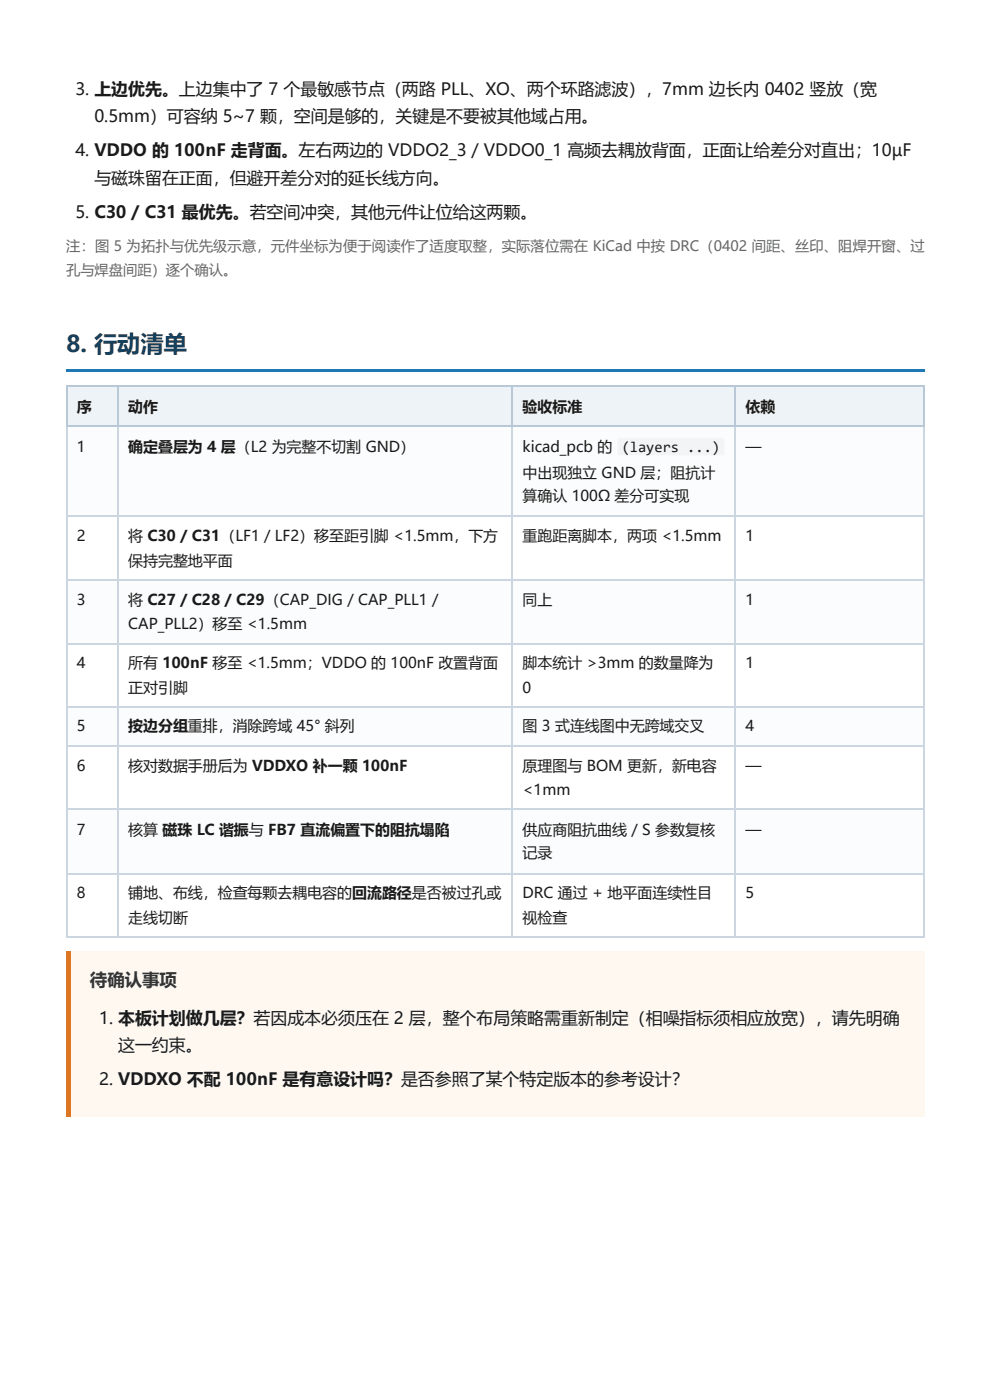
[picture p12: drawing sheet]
<svg xmlns="http://www.w3.org/2000/svg" width="210mm" height="297mm" viewBox="0 0 210 297" stroke-linecap="round" stroke-linejoin="round" font-family="sans-serif">
<defs><g id="words">
<text font-size="4.9" fill="#14415f" x="14" y="74.7">8. 行动清单</text>
<text font-size="3.7" fill="#333" x="19.1" y="209.3">待确认事项</text>
<g font-size="3.6" fill="#1a1a1a">
<text x="16" y="20.1">3. 上边优先。上边集中了 7 个最敏感节点（两路 PLL、XO、两个环路滤波），7mm 边长内 0402 竖放（宽</text>
<text x="20" y="25.9">0.5mm）可容纳 5~7 颗，空间是够的，关键是不要被其他域占用。</text>
<text x="16" y="33">4. VDDO 的 100nF 走背面。左右两边的 VDDO2_3 / VDDO0_1 高频去耦放背面，正面让给差分对直出；10µF</text>
<text x="20" y="39.1">与磁珠留在正面，但避开差分对的延长线方向。</text>
<text x="16" y="46.2">5. C30 / C31 最优先。若空间冲突，其他元件让位给这两颗。</text>
<text x="21" y="217.2">1. 本板计划做几层？若因成本必须压在 2 层，整个布局策略需重新制定（相噪指标须相应放宽），请先明确</text>
<text x="25" y="223">这一约束。</text>
<text x="21" y="230.1">2. VDDXO 不配 100nF 是有意设计吗？是否参照了某个特定版本的参考设计？</text>
</g>
<g font-size="3.2" fill="#1a1a1a">
<text x="16.3" y="87.4">序</text>
<text x="27.2" y="87.4">动作</text>
<text x="110.8" y="87.4">验收标准</text>
<text x="158.1" y="87.4">依赖</text>
<text x="16.3" y="95.8">1</text>
<text x="27.2" y="95.8">确定叠层为 4 层（L2 为完整不切割 GND）</text>
<text x="110.8" y="95.8">kicad_pcb 的</text>
<text x="131.8" y="95.8">(layers ...)</text>
<text x="158.1" y="95.8">—</text>
<text x="110.8" y="101.4">中出现独立 GND 层；阻抗计</text>
<text x="110.8" y="106.4">算确认 100Ω 差分可实现</text>
<text x="16.3" y="114.8">2</text>
<text x="27.2" y="114.8">将 C30 / C31（LF1 / LF2）移至距引脚 &lt;1.5mm，下方</text>
<text x="110.8" y="114.8">重跑距离脚本，两项 &lt;1.5mm</text>
<text x="158.1" y="114.8">1</text>
<text x="27.2" y="120.1">保持完整地平面</text>
<text x="16.3" y="128.3">3</text>
<text x="27.2" y="128.3">将 C27 / C28 / C29（CAP_DIG / CAP_PLL1 /</text>
<text x="110.8" y="128.3">同上</text>
<text x="158.1" y="128.3">1</text>
<text x="27.2" y="133.5">CAP_PLL2）移至 &lt;1.5mm</text>
<text x="16.3" y="141.7">4</text>
<text x="27.2" y="141.7">所有 100nF 移至 &lt;1.5mm；VDDO 的 100nF 改置背面</text>
<text x="110.8" y="141.7">脚本统计 &gt;3mm 的数量降为</text>
<text x="158.1" y="141.7">1</text>
<text x="27.2" y="147">正对引脚</text>
<text x="110.8" y="147">0</text>
<text x="16.3" y="155.2">5</text>
<text x="27.2" y="155.2">按边分组重排，消除跨域 45° 斜列</text>
<text x="110.8" y="155.2">图 3 式连线图中无跨域交叉</text>
<text x="158.1" y="155.2">4</text>
<text x="16.3" y="163.6">6</text>
<text x="27.2" y="163.6">核对数据手册后为 VDDXO 补一颗 100nF</text>
<text x="110.8" y="163.6">原理图与 BOM 更新，新电容</text>
<text x="158.1" y="163.6">—</text>
<text x="110.8" y="168.6">&lt;1mm</text>
<text x="16.3" y="177.1">7</text>
<text x="27.2" y="177.1">核算 磁珠 LC 谐振与 FB7 直流偏置下的阻抗塌陷</text>
<text x="110.8" y="177.1">供应商阻抗曲线 / S 参数复核</text>
<text x="158.1" y="177.1">—</text>
<text x="110.8" y="182.1">记录</text>
<text x="16.3" y="190.5">8</text>
<text x="27.2" y="190.5">铺地、布线，检查每颗去耦电容的回流路径是否被过孔或</text>
<text x="110.8" y="190.5">DRC 通过 + 地平面连续性目</text>
<text x="158.1" y="190.5">5</text>
<text x="27.2" y="195.8">走线切断</text>
<text x="110.8" y="195.8">视检查</text>
</g>
<g font-size="3" fill="#666">
<text x="14" y="53.3">注：图 5 为拓扑与优先级示意，元件坐标为便于阅读作了适度取整，实际落位需在 KiCad 中按 DRC（0402 间距、丝印、阻焊开窗、过</text>
<text x="14" y="58.3">孔与焊盘间距）逐个确认。</text>
</g>
</g></defs>
<path d="M14 78.4h182.1v.5h-182.1z" fill="#1f77b4"/>
<g fill="#eef3f8">
<path d="M14.3 82.1h10.8v8.4h-10.8z"/>
<path d="M25.1 82.1h83.6v8.4h-83.6z"/>
<path d="M108.7 82.1h47.3v8.4h-47.3z"/>
<path d="M156 82.1h40.1v8.4h-40.1z"/>
</g>
<g fill="#fafcfe">
<path d="M14.3 90.5h10.8v19h-10.8z"/>
<path d="M25.1 90.5h83.6v19h-83.6z"/>
<path d="M108.7 90.5h47.3v19h-47.3z"/>
<path d="M156 90.5h40.1v19h-40.1z"/>
<path d="M14.3 123h10.8v13.4h-10.8z"/>
<path d="M25.1 123h83.6v13.4h-83.6z"/>
<path d="M108.7 123h47.3v13.4h-47.3z"/>
<path d="M156 123h40.1v13.4h-40.1z"/>
<path d="M14.3 149.9h10.8v8.4h-10.8z"/>
<path d="M25.1 149.9h83.6v8.4h-83.6z"/>
<path d="M108.7 149.9h47.3v8.4h-47.3z"/>
<path d="M156 149.9h40.1v8.4h-40.1z"/>
<path d="M14.3 171.8h10.8v13.4h-10.8z"/>
<path d="M25.1 171.8h83.6v13.4h-83.6z"/>
<path d="M108.7 171.8h47.3v13.4h-47.3z"/>
<path d="M156 171.8h40.1v13.4h-40.1z"/>
</g>
<path d="M14 82h182.1M14 90.4h182.1M14.2 81.8v8.7M25 81.8v8.7M108.6 81.8v8.7M155.8 81.8v8.7M195.9 81.8v8.7" fill="none" stroke="#b9c8d6" stroke-width=".26"/>
<g fill="none" stroke="#ccd6e0" stroke-width=".26">
<path d="M14.2 90.5v108.5M25 90.5v108.5M108.6 90.5v108.5M155.8 90.5v108.5M195.9 90.5v108.5M14 109.4h182.1M14 123.1h182.1M14 136.6h182.1M14 150h182.1M14 158.2h182.1M14 171.7h182.1M14 185.4h182.1"/>
<path d="M14 198.8h182.1"/>
</g>
<path d="M14 201.9h182.1v35.1h-182.1z" fill="#fff8f0"/>
<path d="M14 201.9h1.1v35.1h-1.1z" fill="#ef6c00"/>
<path d="M131 93.1l.4-.2h21.8l.4 .4v2.9l-.2 .2-.3 .2h-21.8l-.3-.2-.1-.3v-2.7z" fill="#f2f4f6"/>
<use href="#words"/>
</svg>
